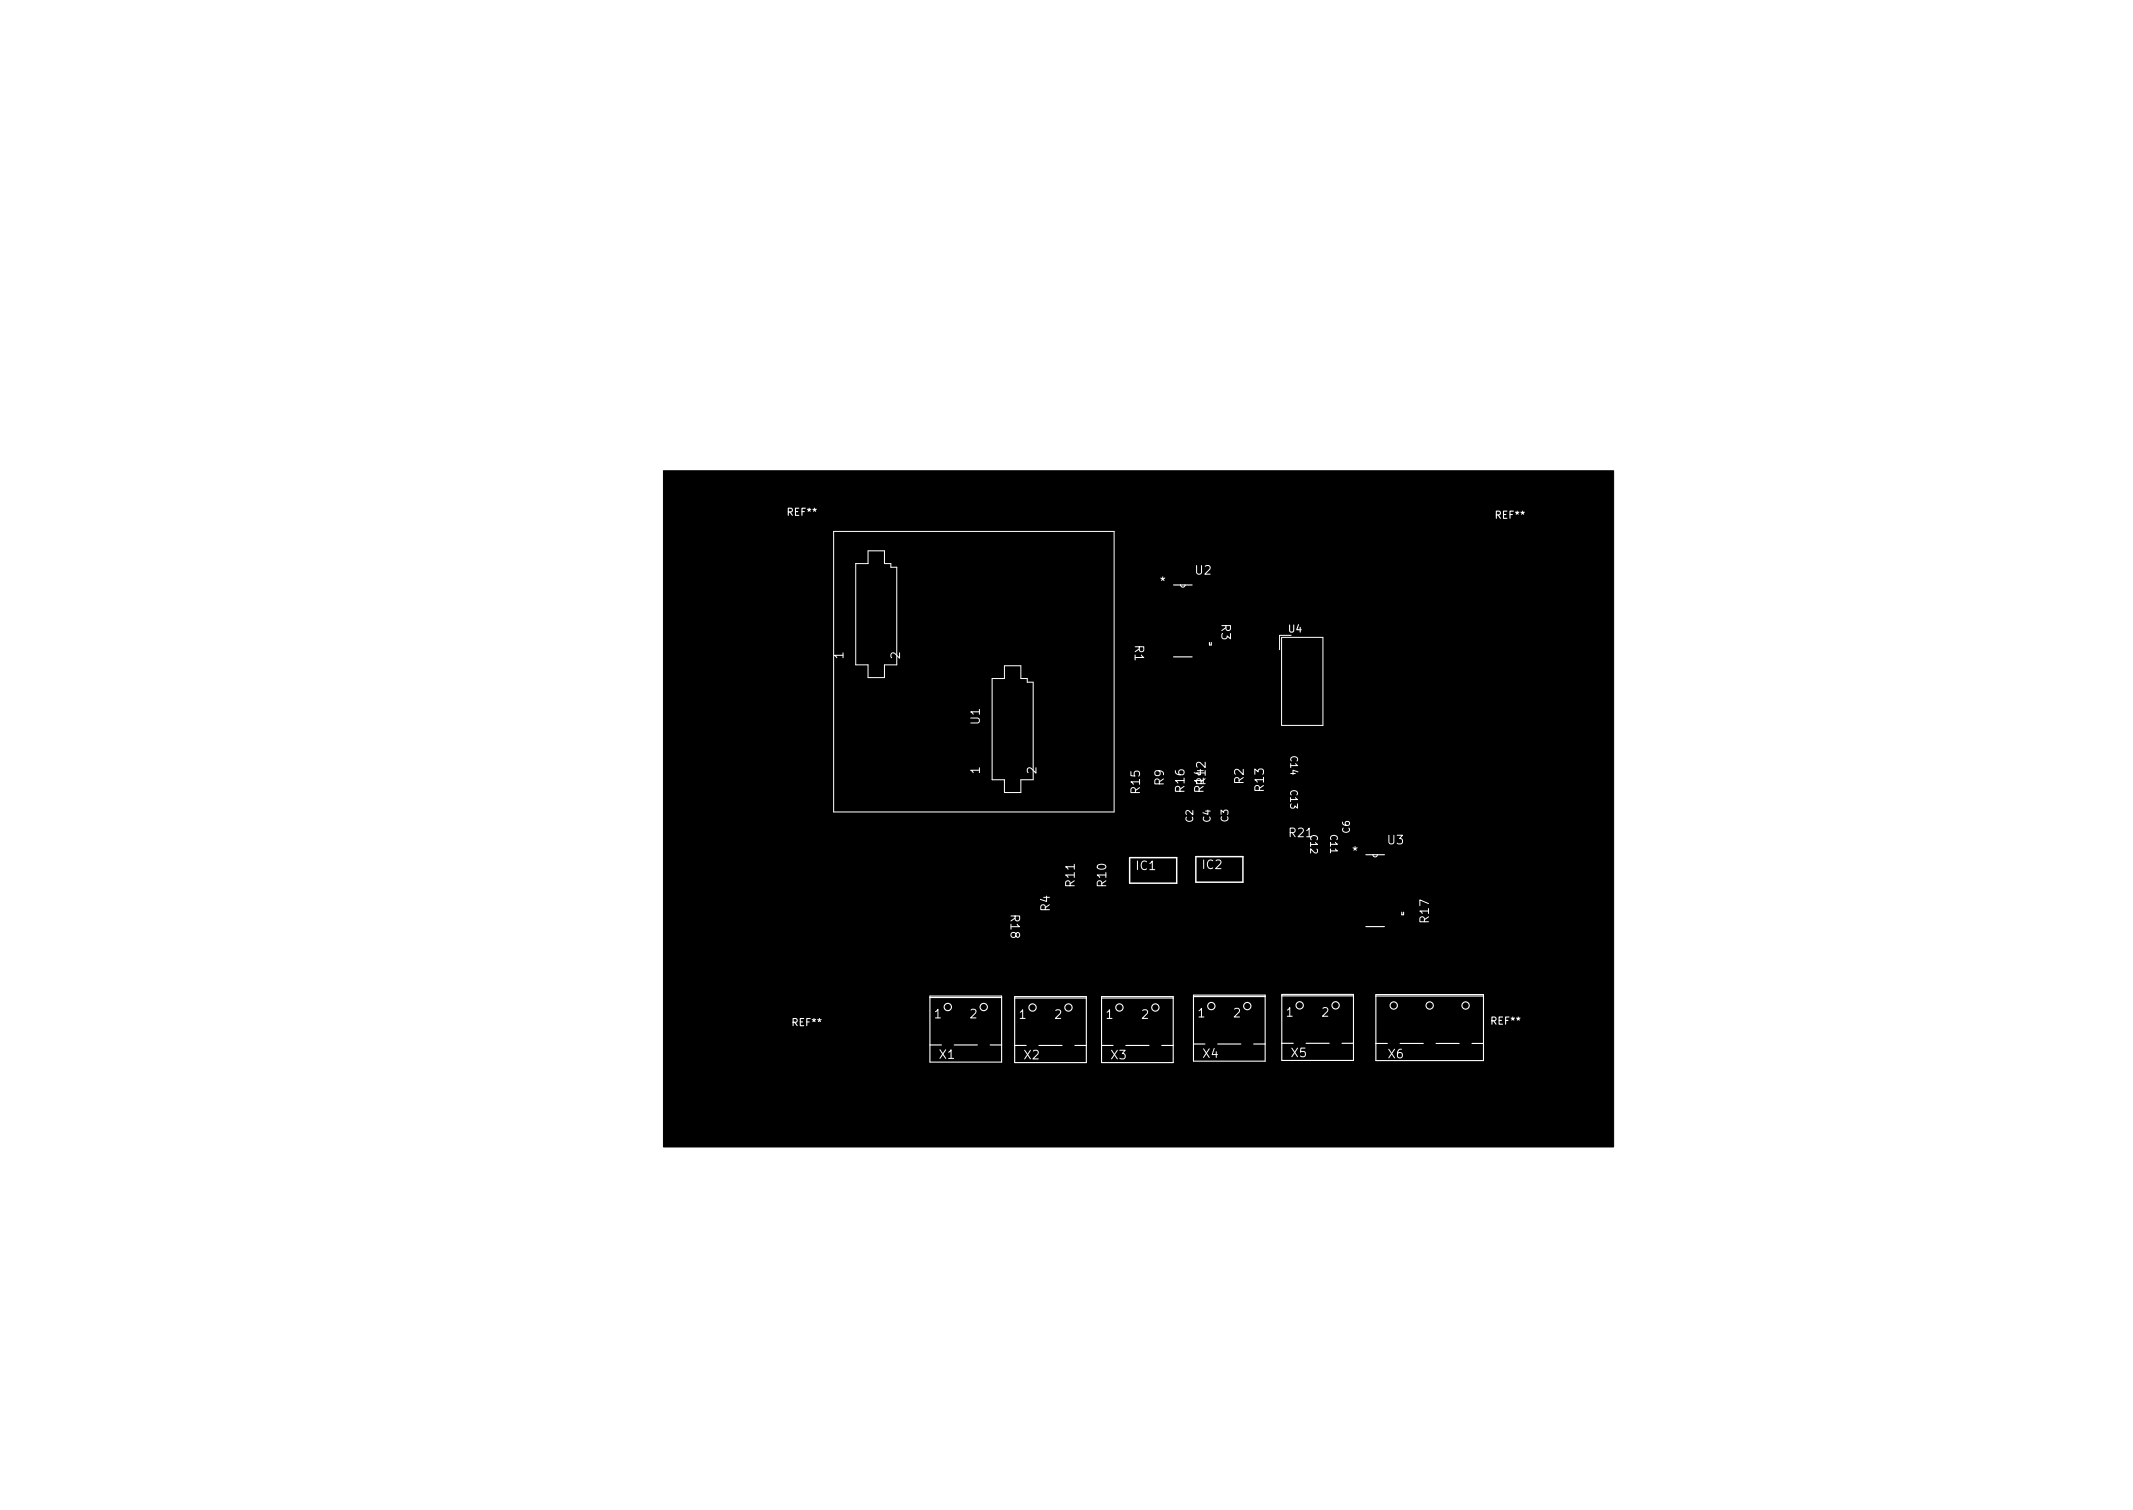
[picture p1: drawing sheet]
<svg xmlns="http://www.w3.org/2000/svg" width="297mm" height="210mm" viewBox="0 0 297 210" stroke-linecap="round" stroke-linejoin="round" font-family="sans-serif">
<defs><g id="words">
<g font-size="1.7" fill="#fff">
<text x="161.4" y="81.6">*</text>
<text x="166.3" y="80">U2</text>
<text x="158" y="89.7" transform="rotate(90 158 89.7)">R1</text>
<text x="170.1" y="86.8" transform="rotate(90 170.1 86.8)">R3</text>
<text x="117.5" y="91.5" transform="rotate(-90 117.5 91.5)">1</text>
<text x="125.3" y="91.5" transform="rotate(-90 125.3 91.5)">2</text>
<text x="136.4" y="100.6" transform="rotate(-90 136.4 100.6)">U1</text>
<text x="136.4" y="107.5" transform="rotate(-90 136.4 107.5)">1</text>
<text x="144.3" y="107.5" transform="rotate(-90 144.3 107.5)">2</text>
<text x="158.7" y="110.2" transform="rotate(-90 158.7 110.2)">R15</text>
<text x="162.1" y="109.2" transform="rotate(-90 162.1 109.2)">R9</text>
<text x="164.9" y="110" transform="rotate(-90 164.9 110)">R16</text>
<text x="167.9" y="109.5" transform="rotate(-90 167.9 109.5)">R12</text>
<text x="173.2" y="109" transform="rotate(-90 173.2 109)">R2</text>
<text x="176" y="109.9" transform="rotate(-90 176 109.9)">R13</text>
<text x="179.3" y="116.6">R21</text>
<text x="188.2" y="119.1">*</text>
<text x="193" y="117.6">U3</text>
<text x="149.7" y="123.1" transform="rotate(-90 149.7 123.1)">R11</text>
<text x="154.1" y="123.1" transform="rotate(-90 154.1 123.1)">R10</text>
<text x="158" y="121.1">IC1</text>
<text x="167.3" y="121">IC2</text>
<text x="140.7" y="127.2" transform="rotate(90 140.7 127.2)">R18</text>
<text x="146.2" y="126.7" transform="rotate(-90 146.2 126.7)">R4</text>
<text x="199" y="128.2" transform="rotate(-90 199 128.2)">R17</text>
<text x="130" y="141.8">1</text>
<text x="134.9" y="141.8">2</text>
<text x="141.8" y="141.9">1</text>
<text x="146.7" y="141.9">2</text>
<text x="153.9" y="141.9">1</text>
<text x="158.8" y="141.9">2</text>
<text x="166.7" y="141.7">1</text>
<text x="171.6" y="141.7">2</text>
<text x="179" y="141.6">1</text>
<text x="183.9" y="141.6">2</text>
<text x="130.6" y="147.4">X1</text>
<text x="142.4" y="147.5">X2</text>
<text x="154.5" y="147.5">X3</text>
<text x="167.3" y="147.3">X4</text>
<text x="179.6" y="147.2">X5</text>
<text x="193.1" y="147.4">X6</text>
</g>
<g font-size="1.4" fill="#fff">
<text x="109.7" y="71.8">REF**</text>
<text x="208.3" y="72.2">REF**</text>
<text x="179.5" y="88.1">U4</text>
<text x="110.4" y="142.9">REF**</text>
<text x="207.7" y="142.7">REF**</text>
</g>
<g font-size="1.3" fill="#fff">
<text x="179.7" y="105.1" transform="rotate(90 179.7 105.1)">C14</text>
<text x="179.7" y="109.9" transform="rotate(90 179.7 109.9)">C13</text>
<text x="166.2" y="114.3" transform="rotate(-90 166.2 114.3)">C2</text>
<text x="168.6" y="114.3" transform="rotate(-90 168.6 114.3)">C4</text>
<text x="171.1" y="114.3" transform="rotate(-90 171.1 114.3)">C3</text>
<text x="182.5" y="116.1" transform="rotate(90 182.5 116.1)">C12</text>
<text x="185.2" y="116.1" transform="rotate(90 185.2 116.1)">C11</text>
<text x="188" y="116.1" transform="rotate(-90 188 116.1)">C6</text>
</g>
</g></defs>
<path d="M92.4 65.6h132.3v94.1h-132.3z" fill="#000" stroke="#000" stroke-width=".14"/>
<g fill="none" stroke="#fff" stroke-width=".15">
<path d="M163.4 81.5h2.6M163.4 91.5h2.6M168.4 89.5v.3h.3v-.3M190.2 119h2.6M129.5 138.7h10v9.2h-10zM129.5 138.9h10M141.3 138.8h10v9.2h-10zM141.3 139h10M153.4 138.8h10v9.2h-10zM153.4 139h10M166.2 138.6h10v9.2h-10zM166.2 138.8h10"/>
<path d="M178.5 138.5h10v9.2h-10zM178.5 138.7h10M190.2 129h2.6M191.6 138.5h15v9.2h-15zM191.6 138.7h15M195.2 127v.4h.3v-.4M129.5 145.5h1.6M132.9 145.5h3.2M137.9 145.5h1.6M141.3 145.6h1.6M144.7 145.6h3.2M149.7 145.6h1.6"/>
<path d="M153.4 145.6h1.6M156.8 145.6h3.2M161.8 145.6h1.6M166.2 145.4h1.6M169.6 145.4h3.2M174.6 145.4h1.6M178.5 145.3h1.6M181.9 145.3h3.2M186.9 145.3h1.6M191.6 145.3h1.6M195 145.3h3.2M200 145.3h3.2"/>
<path d="M205 145.3h1.6"/>
<circle cx="181" cy="140" r=".51"/>
<circle cx="186" cy="140" r=".51"/>
<circle cx="132" cy="140.2" r=".51"/>
<circle cx="137" cy="140.2" r=".51"/>
<circle cx="143.8" cy="140.3" r=".51"/>
<circle cx="148.8" cy="140.3" r=".51"/>
<circle cx="155.9" cy="140.3" r=".51"/>
<circle cx="160.9" cy="140.3" r=".51"/>
<circle cx="168.7" cy="140.1" r=".51"/>
<circle cx="173.7" cy="140.1" r=".51"/>
<circle cx="194.1" cy="140" r=".51"/>
<circle cx="199.1" cy="140" r=".51"/>
<circle cx="204.1" cy="140" r=".51"/>
</g>
<path d="M116.1 74h39.1v39.1h-39.1zM120.9 76.7h2.3v1.8h.9v.5h.8v13.6h-1.7v1.8h-2.3v-1.8h-1.7v-14.1h1.7zM139.9 92.7h2.3v1.8h.9v.5h.8v13.6h-1.7v1.8h-2.3v-1.8h-1.7v-14.1h1.7zM164.4 81.5l.1 .2 .2 .1 .2-.1 .1-.2M178.5 88.7h5.7M179.8 88.5h-1.6v2M184.2 88.7v12.3h-5.7v-12.2M167 110.2l-.1-.6-.1-.1h-.3l-.1 .2v.5h1.2M191.2 119l.1 .2 .2 .1 .2-.1 .1-.2" fill="none" stroke="#fff" stroke-width=".14"/>
<path d="M157.3 119.4h6.6v3.6h-6.6zM166.5 119.3h6.6v3.5h-6.6z" fill="none" stroke="#fff" stroke-width=".2"/>
<use href="#words"/>
</svg>
